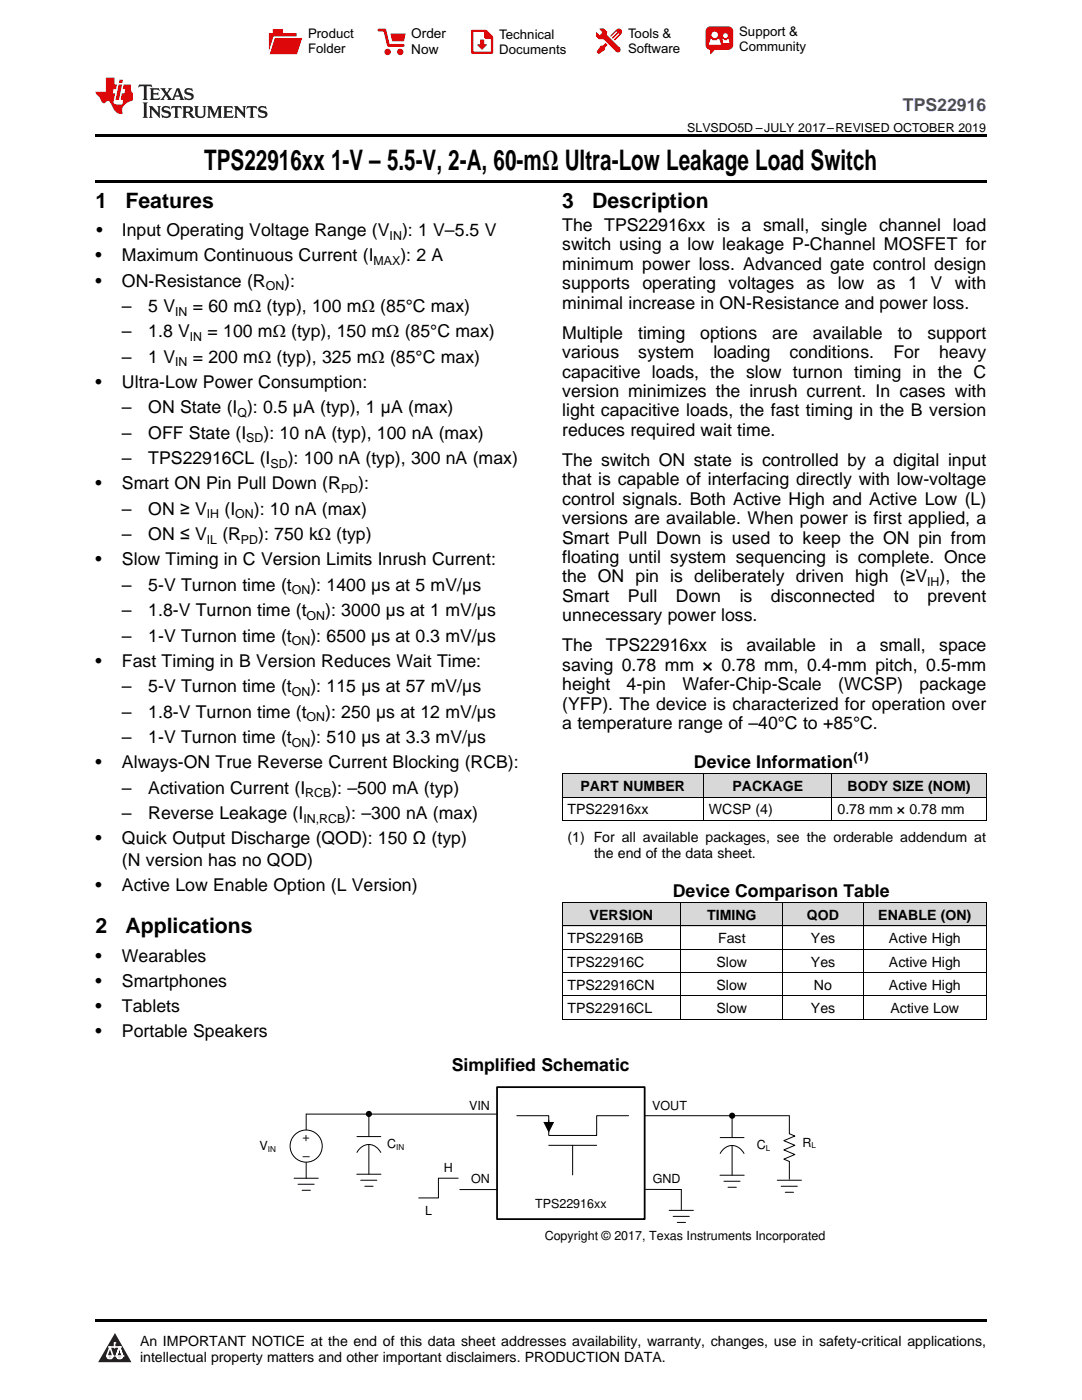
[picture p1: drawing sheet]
<svg xmlns="http://www.w3.org/2000/svg" width="216mm" height="279mm" viewBox="0 0 216 279" stroke-linecap="round" stroke-linejoin="round" font-family="sans-serif">
<defs><g id="words">
<text font-size="5.6" x="40.7" y="33.9">TPS22916xx 1-V – 5.5-V, 2-A, 60-mΩ Ultra-Low Leakage Load Switch</text>
<g font-size="4.2">
<text x="19" y="41.5">1</text>
<text x="25" y="41.5">Features</text>
<text x="112.2" y="41.5">3</text>
<text x="118.2" y="41.5">Description</text>
<text x="19" y="186.2">2</text>
<text x="25" y="186.2">Applications</text>
</g>
<text font-size="3.5" fill="#00f" x="180.2" y="22.2">TPS22916</text>
<g font-size="3.5">
<text x="19.2" y="47.2">•</text>
<text x="24.3" y="47.2">Input Operating Voltage Range (V</text>
<text x="80.2" y="47.2">): 1 V–5.5 V</text>
<text x="112.2" y="46.1">The TPS22916xx is a small, single channel load</text>
<text x="19" y="52.2">•</text>
<text x="24.3" y="52.2">Maximum Continuous Current (I</text>
<text x="79.9" y="52.2">): 2 A</text>
<text x="112.2" y="50">switch using a low leakage P-Channel MOSFET for</text>
<text x="112.2" y="53.9">minimum power loss. Advanced gate control design</text>
<text x="19" y="57.2">•</text>
<text x="24.3" y="57.2">ON-Resistance (R</text>
<text x="56.7" y="57.2">):</text>
<text x="112.2" y="57.7">supports operating voltages as</text>
<text x="167.2" y="57.7">low</text>
<text x="175" y="57.7">as</text>
<text x="181.2" y="57.7">1</text>
<text x="185.7" y="57.7">V</text>
<text x="190.5" y="57.7">with</text>
<text x="24.3" y="62.3">–</text>
<text x="29.6" y="62.3">5 V</text>
<text x="38.5" y="62.3">= 60 mΩ (typ), 100 mΩ (85°C max)</text>
<text x="112.2" y="61.6">minimal increase in ON-Resistance and power loss.</text>
<text x="24.3" y="67.3">–</text>
<text x="29.6" y="67.3">1.8 V</text>
<text x="41.4" y="67.3">= 100 mΩ (typ), 150 mΩ (85°C max)</text>
<text x="112.2" y="67.6">Multiple</text>
<text x="112.2" y="71.5">various</text>
<text x="127.3" y="67.6">timing</text>
<text x="127.4" y="71.5">system</text>
<text x="139.7" y="67.6">options</text>
<text x="142.3" y="71.5">loading</text>
<text x="154.1" y="67.6">are</text>
<text x="157.6" y="71.5">conditions.</text>
<text x="162.2" y="67.6">available</text>
<text x="178.3" y="71.5">For</text>
<text x="179.1" y="67.6">to</text>
<text x="185.1" y="67.6">support</text>
<text x="187.4" y="71.5">heavy</text>
<text x="19" y="77.4">•</text>
<text x="24.3" y="72.4">–</text>
<text x="24.3" y="77.4">Ultra-Low Power Consumption:</text>
<text x="29.6" y="72.4">1 V</text>
<text x="38.5" y="72.4">= 200 mΩ (typ), 325 mΩ (85°C max)</text>
<text x="112.2" y="75.4">capacitive loads, the slow turnon timing in the C</text>
<text x="24.3" y="82.5">–</text>
<text x="29.6" y="82.5">ON State (I ): 0.5 µA (typ), 1 µA (max)</text>
<text x="112.2" y="79.2">version minimizes the inrush current. In cases with</text>
<text x="112.2" y="83.1">light capacitive loads, the fast timing in the B version</text>
<text x="24.3" y="87.6">–</text>
<text x="29.6" y="87.6">OFF State (I</text>
<text x="52.6" y="87.6">): 10 nA (typ), 100 nA (max)</text>
<text x="112.2" y="87">reduces required wait time.</text>
<text x="24.3" y="92.7">–</text>
<text x="29.6" y="92.7">TPS22916CL (I</text>
<text x="57.4" y="92.7">): 100 nA (typ), 300 nA (max)</text>
<text x="112.2" y="93">The switch ON state is controlled by a digital input</text>
<text x="19" y="97.7">•</text>
<text x="24.3" y="97.7">Smart ON Pin Pull Down (R</text>
<text x="71.5" y="97.7">):</text>
<text x="112.2" y="96.8">that is capable of interfacing directly with low-voltage</text>
<text x="112.2" y="100.7">control signals. Both Active High and Active Low (L)</text>
<text x="24.3" y="102.8">–</text>
<text x="24.3" y="107.8">–</text>
<text x="29.6" y="102.8">ON ≥ V</text>
<text x="29.6" y="107.8">ON ≤ V</text>
<text x="44.4" y="107.8">(R</text>
<text x="44.8" y="102.8">(I</text>
<text x="50.7" y="102.8">): 10 nA (max)</text>
<text x="51.5" y="107.8">): 750 kΩ (typ)</text>
<text x="112.2" y="104.6">versions are available. When power is first applied, a</text>
<text x="19" y="112.9">•</text>
<text x="24.3" y="112.9">Slow Timing in C Version Limits Inrush Current:</text>
<text x="112.2" y="108.5">Smart Pull Down is used to keep the ON pin from</text>
<text x="112.2" y="112.4">floating until system sequencing is complete. Once</text>
<text x="24.3" y="117.9">–</text>
<text x="29.6" y="117.9">5-V Turnon time (t</text>
<text x="61.9" y="117.9">): 1400 µs at 5 mV/µs</text>
<text x="112.2" y="116.2">the ON pin is deliberately driven high (≥V ), the</text>
<text x="24.3" y="123">–</text>
<text x="29.6" y="123">1.8-V Turnon time (t</text>
<text x="64.9" y="123">): 3000 µs at 1 mV/µs</text>
<text x="112.2" y="120.1">Smart</text>
<text x="112.2" y="124">unnecessary power loss.</text>
<text x="125.3" y="120.1">Pull</text>
<text x="134.9" y="120.1">Down</text>
<text x="147.6" y="120.1">is</text>
<text x="153.8" y="120.1">disconnected</text>
<text x="178.4" y="120.1">to</text>
<text x="185" y="120.1">prevent</text>
<text x="24.3" y="128.1">–</text>
<text x="29.6" y="128.1">1-V Turnon time (t</text>
<text x="61.9" y="128.1">): 6500 µs at 0.3 mV/µs</text>
<text x="112.2" y="130">The</text>
<text x="120.9" y="130">TPS22916xx</text>
<text x="143.7" y="130">is</text>
<text x="148.9" y="130">available</text>
<text x="165.5" y="130">in</text>
<text x="170.9" y="130">a</text>
<text x="175.5" y="130">small,</text>
<text x="187.4" y="130">space</text>
<text x="19" y="133.1">•</text>
<text x="24.3" y="133.1">Fast Timing in B Version Reduces Wait Time:</text>
<text x="112.2" y="133.8">saving 0.78 mm × 0.78 mm, 0.4-mm pitch, 0.5-mm</text>
<text x="112.2" y="137.7">height</text>
<text x="125" y="137.7">4-pin</text>
<text x="136.2" y="137.7">Wafer-Chip-Scale</text>
<text x="167.3" y="137.7">(WCSP)</text>
<text x="183.5" y="137.7">package</text>
<text x="24.3" y="138.2">–</text>
<text x="24.3" y="143.3">–</text>
<text x="29.6" y="138.2">5-V Turnon time (t</text>
<text x="29.6" y="143.3">1.8-V Turnon time (t</text>
<text x="61.9" y="138.2">): 115 µs at 57 mV/µs</text>
<text x="64.9" y="143.3">): 250 µs at 12 mV/µs</text>
<text x="112.2" y="141.6">(YFP). The device is characterized for operation over</text>
<text x="24.3" y="148.3">–</text>
<text x="29.6" y="148.3">1-V Turnon time (t</text>
<text x="61.9" y="148.3">): 510 µs at 3.3 mV/µs</text>
<text x="112.2" y="145.5">a temperature range of –40°C to +85°C.</text>
<text x="19" y="153.4">•</text>
<text x="24.3" y="153.4">Always-ON True Reverse Current Blocking (RCB):</text>
<text x="138.5" y="153.2">Device Information</text>
<text x="24.3" y="158.4">–</text>
<text x="29.6" y="158.4">Activation Current (I</text>
<text x="66.1" y="158.4">): –500 mA (typ)</text>
<text x="24.3" y="163.5">–</text>
<text x="29.6" y="163.5">Reverse Leakage (I</text>
<text x="68.9" y="163.5">): –300 nA (max)</text>
<text x="19" y="168.5">•</text>
<text x="24.3" y="168.5">Quick Output Discharge (QOD): 150 Ω (typ)</text>
<text x="24.3" y="172.8">(N version has no QOD)</text>
<text x="19" y="177.8">•</text>
<text x="24.3" y="177.8">Active Low Enable Option (L Version)</text>
<text x="134.3" y="178.9">Device Comparison Table</text>
<text x="19" y="191.9">•</text>
<text x="24.3" y="191.9">Wearables</text>
<text x="19" y="196.9">•</text>
<text x="24.3" y="196.9">Smartphones</text>
<text x="19" y="201.9">•</text>
<text x="24.3" y="201.9">Tablets</text>
<text x="19" y="206.9">•</text>
<text x="24.3" y="206.9">Portable Speakers</text>
<text x="90.1" y="213.6">Simplified Schematic</text>
</g>
<g font-size="2.8">
<text x="115.8" y="157.9">PART NUMBER</text>
<text x="146.2" y="157.9">PACKAGE</text>
<text x="169.1" y="157.9">BODY SIZE (NOM)</text>
<text x="113.2" y="162.5">TPS22916xx</text>
<text x="141.5" y="162.5">WCSP (4)</text>
<text x="167.1" y="162.5">0.78 mm × 0.78 mm</text>
<text x="113.2" y="168">(1) For all available packages, see the orderable addendum at</text>
<text x="118.5" y="171.2">the end of the data sheet.</text>
<text x="117.7" y="183.6">VERSION</text>
<text x="141.1" y="183.6">TIMING</text>
<text x="161" y="183.6">QOD</text>
<text x="175.3" y="183.6">ENABLE (ON)</text>
<text x="113.2" y="188.2">TPS22916B</text>
<text x="143.3" y="188.2">Fast</text>
<text x="161.8" y="188.2">Yes</text>
<text x="177.4" y="188.2">Active High</text>
<text x="113.2" y="192.9">TPS22916C</text>
<text x="113.2" y="197.6">TPS22916CN</text>
<text x="143" y="192.9">Slow</text>
<text x="143" y="197.6">Slow</text>
<text x="161.8" y="192.9">Yes</text>
<text x="162.4" y="197.6">No</text>
<text x="177.4" y="192.9">Active High</text>
<text x="177.4" y="197.6">Active High</text>
<text x="113.2" y="202.2">TPS22916CL</text>
<text x="143" y="202.2">Slow</text>
<text x="161.8" y="202.2">Yes</text>
<text x="177.7" y="202.2">Active Low</text>
<text x="27.9" y="268.6">An IMPORTANT NOTICE at the end of this data sheet addresses availability, warranty, changes, use in safety-critical applications,</text>
<text x="27.9" y="271.8">intellectual property matters and other important disclaimers. PRODUCTION DATA.</text>
</g>
<g font-size="2.7">
<text x="82.1" y="7.7">Order</text>
<text x="82.1" y="10.7">Now</text>
</g>
<g font-size="2.6">
<text x="61.5" y="7.6">Product</text>
<text x="61.5" y="10.6">Folder</text>
<text x="99.6" y="7.8">Technical</text>
<text x="99.6" y="10.8">Documents</text>
<text x="125.3" y="7.6">Tools &amp;</text>
<text x="125.3" y="10.6">Software</text>
<text x="147.5" y="7.2">Support &amp;</text>
<text x="147.5" y="10.2">Community</text>
</g>
<g font-size="2.5">
<text x="137.1" y="26.3">SLVSDO5D –JULY 2017–REVISED OCTOBER 2019</text>
<text x="77.8" y="47.9">IN</text>
<text x="74.5" y="52.9">MAX</text>
<text x="53" y="57.9">ON</text>
<text x="35" y="63">IN</text>
<text x="37.9" y="68.1">IN</text>
<text x="35" y="73.1">IN</text>
<text x="47.4" y="83.2">Q</text>
<text x="49.1" y="88.3">SD</text>
<text x="54" y="93.4">SD</text>
<text x="68.1" y="98.4">PD</text>
<text x="41.3" y="103.5">IH</text>
<text x="47" y="103.5">ON</text>
<text x="41.3" y="108.5">IL</text>
<text x="48.1" y="108.5">PD</text>
<text x="58.2" y="118.6">ON</text>
<text x="185" y="116.9">IH</text>
<text x="61.2" y="123.7">ON</text>
<text x="58.2" y="128.8">ON</text>
<text x="58.2" y="138.9">ON</text>
<text x="61.2" y="144">ON</text>
<text x="58.2" y="149">ON</text>
<text x="170.3" y="151.8">(1)</text>
<text x="60.9" y="159.1">RCB</text>
<text x="60.5" y="164.2">IN,RCB</text>
<text x="93.6" y="221.4">VIN</text>
<text x="130.2" y="221.4">VOUT</text>
<text x="60.4" y="227.8">+</text>
<text x="51.8" y="229.5">V</text>
<text x="60.4" y="231.6">±</text>
<text x="77.3" y="229.2">C</text>
<text x="88.6" y="233.9">H</text>
<text x="151" y="229.4">C</text>
<text x="160.1" y="228.9">R</text>
<text x="94" y="236.2">ON</text>
<text x="130.3" y="236.1">GND</text>
<text x="84.8" y="242.5">L</text>
<text x="106.8" y="241.1">TPS22916xx</text>
<text x="108.7" y="247.5">Copyright © 2017, Texas Instruments Incorporated</text>
</g>
<g font-size="1.6">
<text x="53.5" y="229.8">IN</text>
<text x="79.1" y="229.5">IN</text>
<text x="152.8" y="229.7">L</text>
<text x="161.9" y="229.2">L</text>
</g>
</g></defs>
<g fill="#d8d8d8">
<path d="M112.2 180.2h23.7v4.7h-23.7z"/>
<path d="M135.9 180.2h20.3v4.7h-20.3z"/>
<path d="M156.2 180.2h16.1v4.7h-16.1z"/>
<path d="M172.3 180.2h24.5v4.7h-24.5z"/>
<path d="M112.2 154.5h28.2v4.6h-28.2z"/>
<path d="M140.4 154.5h25.7v4.6h-25.7z"/>
<path d="M166.1 154.5h30.7v4.6h-30.7z"/>
</g>
<path d="M22.9 266l3.3 5.9h-6.6z" fill-rule="evenodd" fill="#231f20"/>
<path d="M21.3 270.6h1.2l-.3 .5h-.3a.53 .53 0 0 1-.6-.5z" fill-rule="evenodd" fill="#fff"/>
<path d="M21.3 270.6h1.2l-.3 .5h-.3a.53 .53 0 0 1-.6-.5z" fill="none" stroke="#231f20" stroke-width=".33"/>
<path d="M21.3 270.6l1.2 .1-.3 .4h-.5z" fill="none" stroke="#fff" stroke-width=".33"/>
<path d="M22.9 268.9h.1" fill="none" stroke="#fff" stroke-width=".33"/>
<path d="M22.9 268v.9z" fill="#fff"/>
<path d="M22.9 268v.9z" fill="none" stroke="#fff" stroke-width=".33"/>
<circle cx="22.9" cy="268" r=".16" fill="#fff"/>
<path d="M21.8 268.8h.1" fill="none" stroke="#fff" stroke-width=".33"/>
<path d="M21.8 268.8h2.2z" fill="#fff"/>
<path d="M21.8 268.8h2.2z" fill="none" stroke="#fff" stroke-width=".33"/>
<circle cx="24" cy="268.8" r=".16" fill="#fff"/>
<path d="M23.2 270.6h.1" fill="none" stroke="#fff" stroke-width=".33"/>
<path d="M23.8 268.8l-.6 1.8z" fill-rule="evenodd" fill="#fff"/>
<path d="M23.8 268.8l-.6 1.8z" fill="none" stroke="#fff" stroke-width=".33"/>
<path d="M23.8 268.8l.7 1.8z" fill-rule="evenodd" fill="#fff"/>
<path d="M23.8 268.8l.7 1.8z" fill="none" stroke="#fff" stroke-width=".33"/>
<path d="M24.4 270.6h.1" fill="none" stroke="#fff" stroke-width=".33"/>
<circle cx="21.3" cy="270.6" r=".16" fill="#fff"/>
<path d="M22 268.8l-.7 1.8z" fill="#fff"/>
<path d="M22 268.8l-.7 1.8z" fill="none" stroke="#fff" stroke-width=".33"/>
<path d="M22 268.8l.5 1.8z" fill="#fff"/>
<path d="M22 268.8l.5 1.8z" fill="none" stroke="#fff" stroke-width=".33"/>
<circle cx="22.5" cy="270.6" r=".16" fill="#fff"/>
<path d="M23.3 270.6h1.2a.63 .63 0 0 1-.6 .5 .63 .63 0 0 1-.6-.5z" fill-rule="evenodd" fill="#fff"/>
<path d="M23.3 270.6h1.2a.63 .63 0 0 1-.6 .5 .63 .63 0 0 1-.6-.5z" fill="none" stroke="#231f20" stroke-width=".33"/>
<path d="M23.3 270.6h1.2l-.4 .5h-.5z" fill="none" stroke="#fff" stroke-width=".33"/>
<path d="M23.2 270.6h.1" fill="none" stroke="#fff" stroke-width=".33"/>
<circle cx="24.5" cy="270.6" r=".16" fill="#fff"/>
<path d="M19 263.2h177.8v.5h-177.8z" fill="#000"/>
<path d="M61.1 222.3h38.1M91.4 235.1h-3.9v4h-4M91.8 237.4h7.4" fill="none" stroke="#000" stroke-width=".2"/>
<path d="M99.2 217h29.4v26.3h-29.4z" fill-rule="evenodd" fill="#fff"/>
<path d="M99.2 217h29.4v26.3h-29.4z" fill="none" stroke="#000" stroke-width=".36"/>
<path d="M58.7 235.1h4.8M59.5 236.3h3.2M60.3 237.5h1.6M61.1 222.3v12.8M103.1 222.7h6.4v3.9h9.6v-3.9h6.3M109.5 228.6h9.6M109.5 223.5v.7M114.3 228.6v5.9M128.7 222.7h28.8M128.8 237.4h7.1v4" fill="none" stroke="#000" stroke-width=".2"/>
<path d="M108.4 223.9h2.2l-1.1 2.2z" fill="#000"/>
<circle cx="61.1" cy="228.7" r="3.2" fill="#fff"/>
<g fill="none" stroke="#000" stroke-width=".2">
<path d="M112.2 159.1h84.6M112.2 154.4h84.6M112.2 154.4v9.4M140.4 154.4v9.4M166 154.4v9.4M196.8 154.4v9.4M112.2 163.7h84.6M112.2 198.8h84.6M112.2 194.1h84.6M112.2 189.5h84.6M112.2 184.8h84.6M112.2 180.1h84.6"/>
<path d="M112.2 180.2v23.3M135.8 180.2v23.3M156.2 180.2v23.3M172.2 180.2v23.3M196.8 180.2v23.3M112.2 203.4h84.6M71.2 234.3h4.8M71.2 230a2.58 2.58 0 0 1 2.4-1.6 2.58 2.58 0 0 1 2.4 1.6M71.2 226.8h4.8M72 235.5h3.2M72.8 236.7h1.6M73.6 222.5v4.3"/>
<path d="M73.6 228.4v5.9M73.6 222.1v.2M143.7 234.5h4.8M143.7 230.2a2.58 2.58 0 0 1 2.4-1.6 2.58 2.58 0 0 1 2.4 1.6M143.7 227h4.8M144.5 235.7h3.2M145.3 236.9h1.6M146.1 222.7v4.3M146.1 228.6v5.9M146.1 222.5v.2M155.1 235.5h4.8M155.9 236.7h3.2"/>
<path d="M156.7 237.9h1.6M157.5 222.7v3.6l1.1 .4-2.2 .9 2.2 1-2.2 .9 2.2 .9-2.2 .9 1.1 .5v3.5M133.5 241.6h4.9M134.3 242.8h3.2M135.1 244h1.7"/>
<circle cx="61.1" cy="228.7" r="3.2"/>
</g>
<g fill="#000">
<circle cx="73.6" cy="222.3" r=".61"/>
<circle cx="146.1" cy="222.7" r=".61"/>
</g>
<path d="M19 35.9h177.8v.5h-177.8zM19 26.8h177.8v.6h-177.8zM112.2 163.8h.1zM165.9 163.8h.2zM196.7 163.8h.1z" fill="#000"/>
<path d="M27.7 16.9l-.1 .6 .6-.3h.5v.2v2.2l-.2 .4h1l-.2-.4v-2.2v-.2h.5l.6 .3-.2-.6zM29.9 17.6l.2 .4v1.6l-.2 .4h1.9l.1-.6a1.09 1.09 0 0 1-1.3 .1v-.6h.6l.4 .2v-.7l-.2 .2h-.8v-.6l.2-.1a1.01 1.01 0 0 1 1 .3l-.1-.6zM32 17.6l.9 1.2-1 1.2h.9l-.2-.3 .5-.7 .5 .7-.3 .3h1.7l-.2-.3 .1-.4h1l.1 .4-.2 .3h1l-.3-.4-.7-2h-.5l-1 2.2-.8-1.1 .9-1.1h-.9l.2 .2-.4 .7-.4-.7 .2-.2zM35.4 18l.4 1h-.8zM37 17.7a.66 .66 0 0 0-.2 .8 .66 .66 0 0 0 .6 .4l.7 .2 .1 .2a.8 .8 0 0 1-.7 .4 .8 .8 0 0 1-.7-.5l.1 .8 .2-.2a.94 .94 0 0 0 1.1 .1 .94 .94 0 0 0 .4-.9 1.48 1.48 0 0 0-1.3-.6v-.4a1.1 1.1 0 0 1 1.2 .2l-.2-.6-.2 .1-.5-.1zM28.5 20.4l.2 .4v2.3l-.2 .4h1l-.2-.4v-2.3l.2-.4zM29.7 21.2l.2 .4v1.5l-.2 .4h.8l-.3-.4 .1-1.3 1.6 1.8v-2l.2-.4h-.7l.2 .2v1.1l-1.2-1.3zM32.5 21.3a.66 .66 0 0 0-.2 .8 .66 .66 0 0 0 .6 .4l.6 .2 .2 .2a.8 .8 0 0 1-.8 .4 .8 .8 0 0 1-.7-.5l.2 .7 .2-.1a.94 .94 0 0 0 1 .1 .94 .94 0 0 0 .5-1 1.47 1.47 0 0 0-1.3-.6l-.1-.3a1.1 1.1 0 0 1 1.3 .2l-.2-.6-.2 .1-.5-.2zM34.3 21.2l-.2 .6a.64 .64 0 0 1 .8-.3v1.6l-.2 .4h1l-.3-.4 .1-1.6a.66 .66 0 0 1 .8 .3l-.2-.6zM36.3 21.2l.3 .4v1.5l-.3 .4h1l-.2-.2v-.7h.5l.1 .1a.8 .8 0 0 0 1.2 .7l-1-1a.62 .62 0 0 0 .6-.5 .62 .62 0 0 0-.6-.7zM37.1 21.5h.1a.48 .48 0 0 1 .6 0 .48 .48 0 0 1 .1 .6l-.2 .1-.6 .1zM38.7 21.2l.2 .2a2.29 2.29 0 0 0 .4 2 1.05 1.05 0 0 0 1.7-.7v-1.3l.2-.2h-.8l.2 .4v1.1a.61 .61 0 0 1-.6 .6 .61 .61 0 0 1-.6-.6v-1.1l.3-.4zM41.3 21.2l.3 .4v1.5l-.3 .4h.8l-.2-.4v-1.4l.8 1.9 .9-1.9v1.4l-.2 .4h.9l-.2-.4v-1.5l.2-.4h-.8l-.7 1.5-.6-1.5zM44.5 21.2l.2 .4v1.5l-.2 .4h1.9l.2-.6a1.1 1.1 0 0 1-1.4 .2v-.7h.6l.4 .2v-.6l-.2 .1-.8 .1v-.6l.2-.1a1.02 1.02 0 0 1 1.1 .2l-.2-.5zM46.7 21.2l.2 .4v1.5l-.2 .4h.8l-.3-.4 .1-1.3 1.6 1.8v-2l.2-.4h-.7l.2 .2v1.1l-1.2-1.3zM49.3 21.2l-.1 .6a.64 .64 0 0 1 .8-.3v1.6l-.3 .4h1l-.2-.4v-1.6a.66 .66 0 0 1 .8 .3l-.1-.6zM51.7 21.3a.66 .66 0 0 0-.2 .7 .66 .66 0 0 0 .7 .5l.6 .2 .1 .2a.8 .8 0 0 1-.7 .4 .8 .8 0 0 1-.7-.5l.1 .7 .2-.1a.94 .94 0 0 0 1.1 .1 .94 .94 0 0 0 .4-1 1.48 1.48 0 0 0-1.2-.6l-.1-.3a1.1 1.1 0 0 1 1.2 .2l-.2-.6-.1 .1-.6-.2z" fill="#231f20"/>
<path d="M21.1 15.5v2.8h-2v.4l.9 .9a.96 .96 0 0 0 1 1 .59 .59 0 0 1 .5-.4 .59 .59 0 0 1 .5 .3l.4 .8a1.61 1.61 0 0 0 2.1 1.3 1.63 1.63 0 0 1 1.1-2.2l.9-.3v-1.5a1.6 1.6 0 0 1-.4-1.7h-1.4l-.2 .9h.5l-.2 .8h-.5l-.2 1v.3h.5l-.2 .9h-.7a.74 .74 0 0 1-1-.6l.3-1.6h-.5l.2-.8h.5l.1-.9h-.4v-1.4zM23.7 16.9l-.7 3h.8l.6-3zM23.8 15.9l-.1 .7h.7l.2-.7z" fill="#ee1d23"/>
<g fill="#d60000">
<path d="M54.4 5.8h2v.8h2.8v4.2h-5.5v-4.2h.7z" fill-rule="evenodd"/>
<path d="M54.7 7.5h5.6l-1 3.3h-5.6z" fill-rule="evenodd"/>
</g>
<path d="M54.6 7.4h5.8l-.1 .1h-5.5l-1.1 3.3z" fill-rule="evenodd" fill="#fff"/>
<path d="M54.6 7.4h5.8l-.1 .1h-5.5l-1.1 3.3z" fill="none" stroke="#fff" stroke-width=".2"/>
<path d="M75.6 6h1.2l.7 3.1h3" fill="none" stroke="#d60000" stroke-width=".56"/>
<g fill="#d60000">
<path d="M77.9 6.7h3.1l-.4 1.5h-2.3z" fill-rule="evenodd"/>
<circle cx="77.3" cy="10.4" r=".64"/>
<circle cx="79.9" cy="10.4" r=".64"/>
</g>
<path d="M94.2 6.2h2.7l1.3 1.2v3.1h-4z" fill="none" stroke="#d60000" stroke-width=".44"/>
<g fill="#d60000">
<path d="M95.8 7.9h.8v1h.6l-1 1.1-1-1v-.1h.6z" fill-rule="evenodd"/>
<path d="M96.6 6.2h.3l1.3 1.2v.4h-1.3l-.3-.4z" fill-rule="evenodd"/>
<path d="M119.6 5.7h.9l.6 .6 .1 .7 2.5 2.5-.8 .8-2.3-2.3-1.1-.2-.6-.6v-.8l.7 .6 .5-.4v-.2l-.4-.5z" fill-rule="evenodd"/>
<path d="M119.9 9.1h.4l.5-.5 .4 .4-.5 .5v.4l-1.2 .9-.5-.5z" fill-rule="evenodd"/>
<path d="M123 5.9a.67 .67 0 0 1 .9 0 .67 .67 0 0 1 0 .9z" fill-rule="evenodd"/>
<path d="M123 5.9l.9 .9-1.2 1.2h-.2l.1-.2 .9-.9 .1-.2h-.3l-.9 1h-.2v-.2l.9-1 .1-.2h-.3l-.9 1h-.2v-.2z" fill-rule="evenodd"/>
<circle cx="123.3" cy="9.9" r=".54"/>
</g>
<path d="M121.1 6.3l-.1 .7" fill="none" stroke="#d60000" stroke-width=".2"/>
<g fill="#d60000">
<path d="M141.1 5.5l.6-.2h3.6a.95 .95 0 0 1 1 .9v2.8a.95 .95 0 0 1-1 .9h-3.6a.95 .95 0 0 1-.9-.9v-2.8z" fill-rule="evenodd"/>
<path d="M141.7 9.9h.9l-.7 .9h-.2z" fill-rule="evenodd"/>
</g>
<g fill="#fff">
<path d="M144.3 8.6h1.3z"/>
<path d="M141.8 7.8h.3l.1 .2h.8l.2-.2h.3l.4 1.1h-2.5z" fill-rule="evenodd"/>
<path d="M144.2 7.8h.2l.2 .2h.4l.2-.2h.2l.2 .8h-1.3z" fill-rule="evenodd"/>
<circle cx="142.6" cy="6.9" r=".65"/>
<circle cx="144.8" cy="7.1" r=".48"/>
</g>
<use href="#words"/>
</svg>
